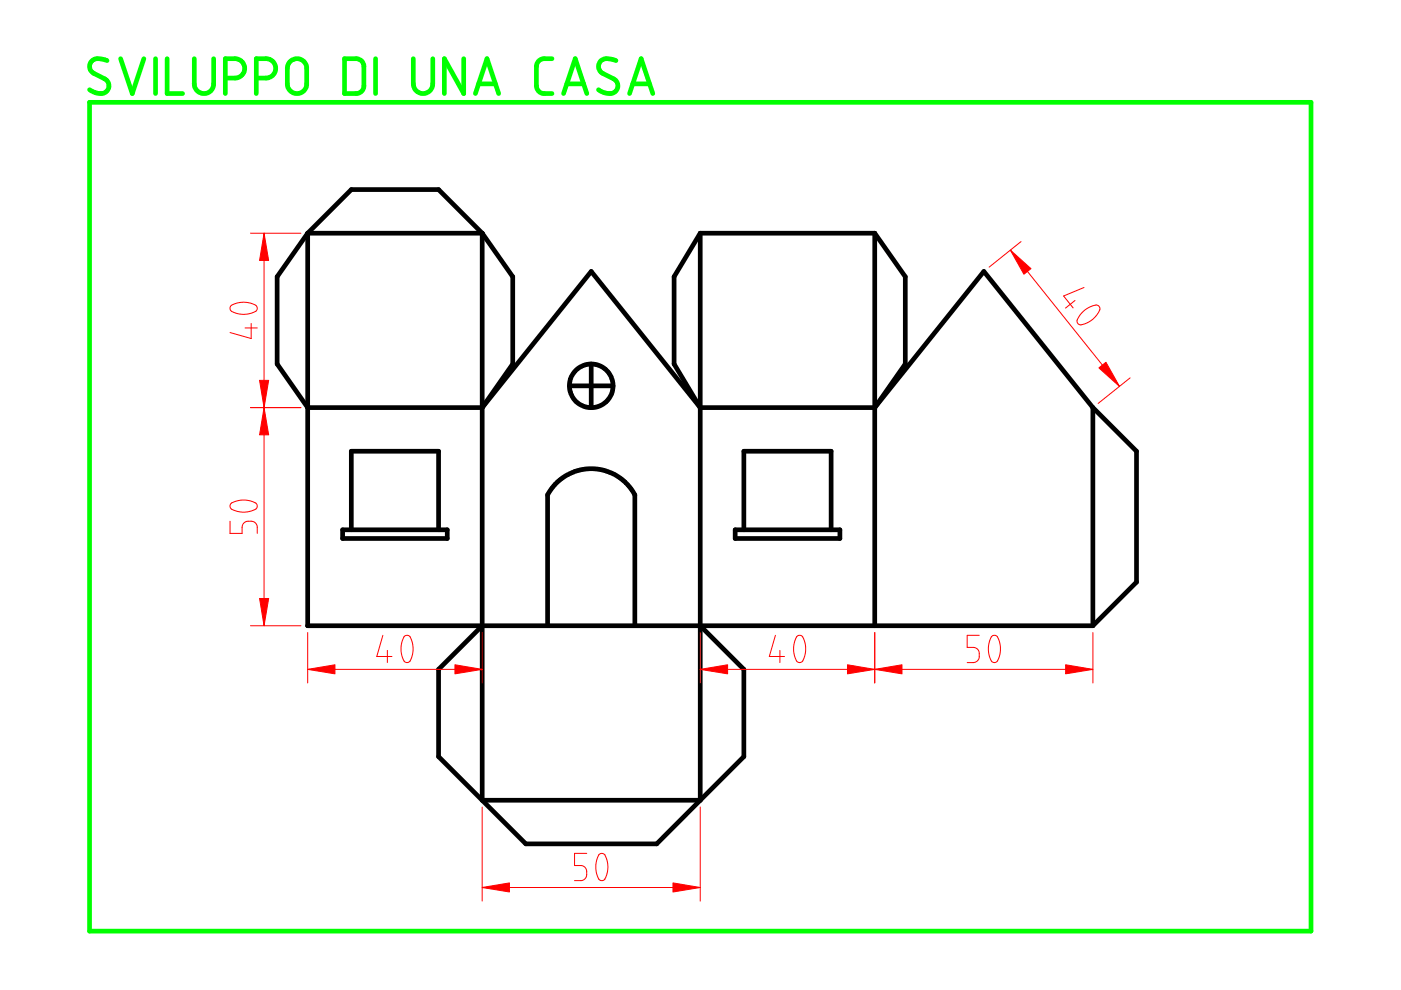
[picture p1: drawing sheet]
<svg xmlns="http://www.w3.org/2000/svg" width="297mm" height="210mm" viewBox="0 0 297 210" stroke-linecap="round" stroke-linejoin="round" font-family="sans-serif">
<g fill="none" stroke="#000" stroke-width=".99">
<path d="M65.2 49.4v83.3h166.5M65.2 49.4l-6.4 9.3v18.5l6.4 9.2h37M65.2 49.4h37M65.2 49.4l9.3-9.2h18.5l9.2 9.2M102.2 49.4v120.3h46.3v-120.3M102.2 49.4l6.5 9.3v18.5l-6.5 9.2M148.5 49.4h37M148.5 49.4l-5.6 9.3v18.5l5.6 9.2M185.5 49.4v83.3M185.5 49.4l6.4 9.3v18.5l-6.4 9.2M125.3 77.2v9.2M102.2 86.4l23.1-28.8 23.2 28.8"/>
<path d="M120.7 81.8h9.3M148.5 86.4h37M185.5 86.4l23.1-28.8 23.1 28.8M231.7 86.4v46.3M231.7 86.4l9.3 9.3v27.7l-9.3 9.3M72.6 112.3h22.2v1.9h-22.2zM74.5 112.3v-16.6h18.5v16.6M155.9 112.3h22.2v1.9h-22.2zM157.7 112.3v-16.6h18.5v16.6M102.2 132.7l-9.2 9.2v18.5l18.5 18.5h27.7l18.5-18.5v-18.5l-9.2-9.2M116.1 132.7v-27.8l1.5-2.1 2.2-1.9 2.6-1.1 2.5-.4h1.5l1.8 .4 2.5 1.1 2 1.5 1.2 1.4 .7 1.1v27.8"/>
<circle cx="125.4" cy="81.8" r="4.6"/>
</g>
<g fill="none" stroke="#0f0" stroke-width=".99">
<path d="M22.7 12.8l-1.3-.3h-1.3l-.9 .7-.2 1 .2 .7 .4 .5 2.6 1.3 .6 .5 .3 1-.2 .8-.8 .7-1 .1-1.1-.2-1-.6M25.6 12.4l2.4 7.4 2.5-7.4M33 12.4v7.4M35.4 12.4v7.4h3.3M41.2 12.4v5.8l.6 1.1 1.2 .5h.7l.8-.3 .7-1 .1-6.1M47.8 16.6l2.5-.1 1.1-.7 .4-.7 .1-.8-.2-.6-.4-.7-.6-.4-.6-.2h-2.3v7.4M54.3 16.6l2.6-.1 1-.6 .4-.7 .2-.8-.2-.7-.6-.8-1.1-.5h-2.3v7.4M61.4 13.2l.8-.6 1.3-.1 .8 .5 .6 .9 .1 4.4-.5 .8-.8 .6-1 .1-.7-.2-.7-.6-.3-.5-.1-4.1zM73 12.4l2.8 .1 .7 .2 .5 .7 .2 .5v4.5l-.3 .8-.8 .5-3.1 .1zM79.6 12.4v7.4M87.6 12.4l.1 5.8 .6 1.1 1.1 .5h.8l.6-.3 .5-.4 .4-.7 .1-6M98.3 12.4v7.4l-4.1-7.4v7.4"/>
<path d="M100.8 19.8l2.5-7.4 2.4 7.4M101.5 17.8h3.5M117 12.4l-2.3 .2-.7 .5-.3 1v4.1l.3 .8 .4 .5 .6 .3h2M119.5 19.8l2.5-7.4 2.4 7.4M120.2 17.8h3.5M130.6 12.8l-1.5-.3-1.2 .1-.8 .6-.2 1 .1 .6 .6 .6 3 1.7 .4 .9-.2 1-.8 .7-1 .1-1.1-.2-1-.6M133.5 19.8l2.4-7.4 2.5 7.4M134.2 17.8h3.5M19 21.7h259v175.7h-259z"/>
</g>
<g fill="none" stroke="#f00" stroke-width=".21">
<path d="M53.1 49.4h10.7M56 49.4v83.3M214.2 53l23.1 28.9M216.5 51.2l-6.8 5.4M49 64.8l1.5-.6 1.8-.1 1.9 .6 .3 .7-.2 .6-1 .4-.9 .2h-1.3l-1-.2-1.1-.4-.2-.5zM52 69.5h2.5M53.3 68.6v3.2l-4.5-1.3M227.9 63.7l-2 1.6M229.3 66.4l1.1-.9 1.4-.7 .9-.1 .5 .5v.4l-.3 .6-1.1 1.4-1.4 .9-1.4 .4-.5-.3-.2-.6zM229.8 61l-4.3 1.8 2 2.5M53.1 86.4h10.7M239.6 80.1l-6.8 5.4"/>
<path d="M48.8 110.5v2.6h2.5l.1-1.8 .6-.6 .5-.2 1.2 .1 .6 .4 .2 .5v1.6M49 106.7l1.5-.6 1.8-.1 1.9 .7 .3 .7-.3 .5-.9 .5-1.3 .2h-.9l-1.3-.3-.8-.4-.2-.5zM53.1 132.7h10.7M65.2 134.1v10.7M81.2 134.7l-1.3 4.5h3.2M82.1 137.9v2.6M85.7 135l.4-.3 .8 .2 .6 1.8 .1 1.2-.3 1.4-.3 .8-.6 .4-.7-.3-.7-1.9 .1-1.8zM102.2 134.1v10.7M148.5 134.1v10.7M164.4 134.7l-1.3 4.5h3.2M165.4 137.9v2.6M169 134.9l.7-.2 .5 .3 .4 .9 .2 1.1v1.2l-.3 1.3-.3 .7-.6 .3-.5-.1-.3-.4-.5-1.8 .1-1.7z"/>
<path d="M185.5 134.1v10.7M207.6 134.7h-2.5v2.6l1.7 .1 .6 .4 .2 .6v1.2l-.5 .6-.7 .3h-1.3M210.2 134.9l.8-.2 .5 .3 .4 1.1 .2 1v1.3l-.3 1.1-.3 .7-.6 .3-.5-.1-.3-.4-.5-1.9 .1-1.6zM231.7 134.1v10.7M65.2 141.9h37M148.5 141.9h83.2M102.2 171.1v20M148.5 171.1v20M102.2 188.2h46.3M124.4 180.9h-2.6v2.6l1.7 .1 .6 .4 .3 .7-.1 1.1-.4 .7-.6 .2h-1.5M127 181.3l.5-.4 .6 .2 .4 .7 .3 1.3 .1 1.3-.3 1.1-.4 .9-.5 .3h-.3l-.4-.3-.6-1.8v-1.7z"/>
</g>
<g fill="#f00" stroke="#f00" stroke-width=".21">
<path d="M56 86.4l1 5.8h-2z"/>
<path d="M55 126.9h2l-1 5.8z"/>
<path d="M56 49.4l1 5.8h-2z"/>
<path d="M55 80.6h2l-1 5.8z"/>
<path d="M65.2 141.9l5.8-1v2z"/>
<path d="M96.5 140.9l5.7 1-5.7 1z"/>
<path d="M102.2 188.2l5.8-1v1.9z"/>
<path d="M142.7 187.2l5.8 1-5.8 .9z"/>
<path d="M148.5 141.9l5.8-1v2z"/>
<path d="M179.7 140.9l5.8 1-5.8 1z"/>
<path d="M185.5 141.9l5.7-1v2z"/>
<path d="M225.9 140.9l5.8 1-5.8 1z"/>
<path d="M214.2 53l4.4 4-1.5 1.1z"/>
<path d="M233 78l1.5-1.2 2.8 5.1z"/>
</g>
</svg>
